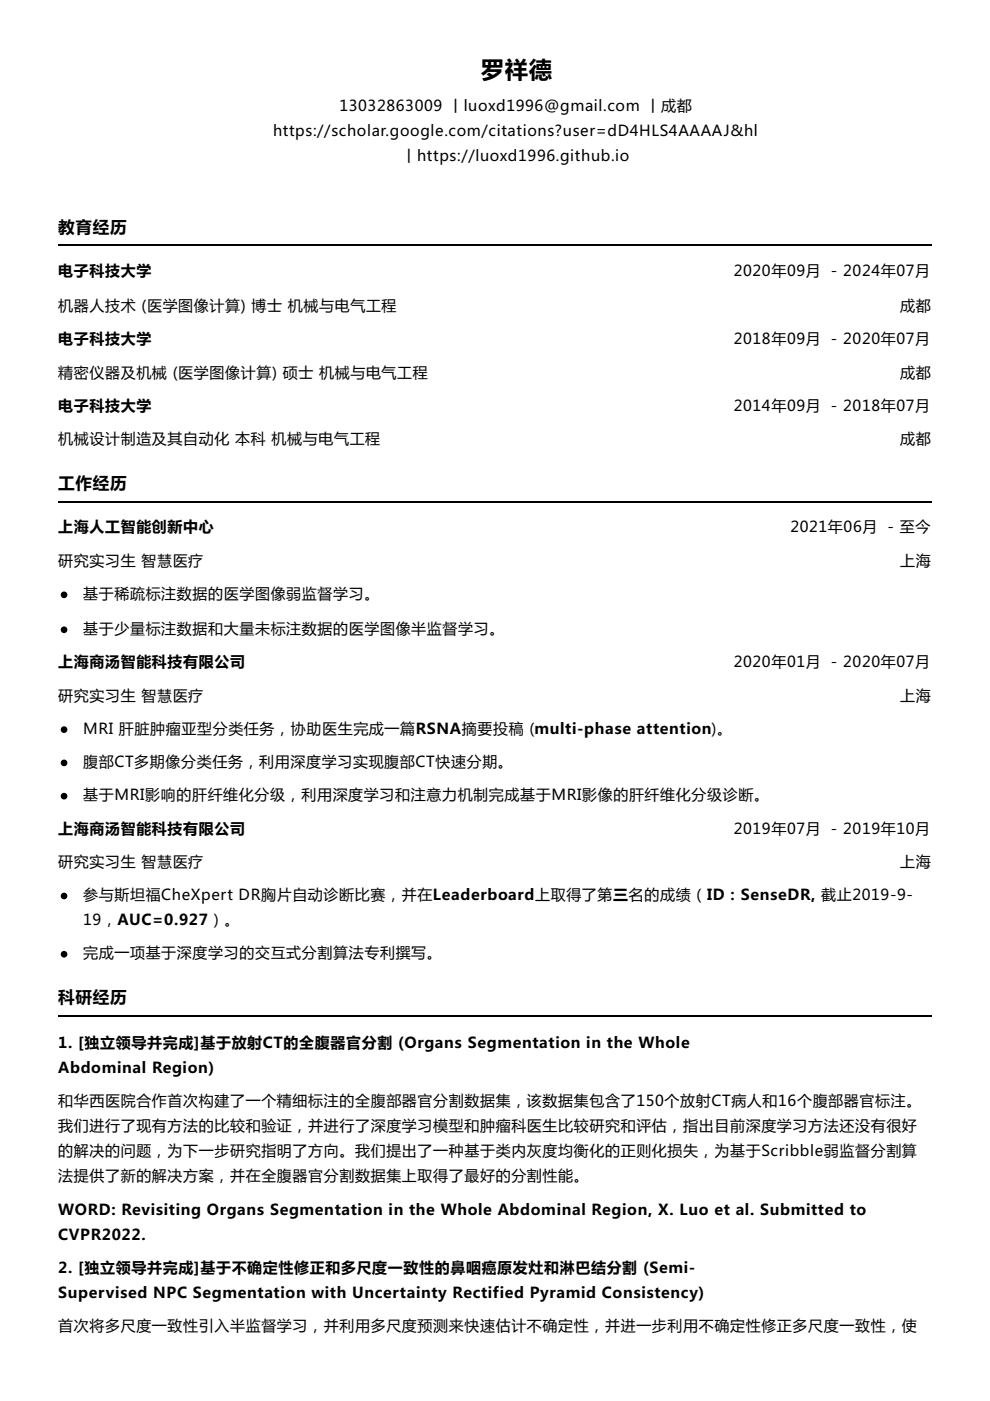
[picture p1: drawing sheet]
<svg xmlns="http://www.w3.org/2000/svg" width="210mm" height="297mm" viewBox="0 0 210 297" stroke-linecap="round" stroke-linejoin="round" font-family="sans-serif">
<defs><g id="words">
<text font-size="4.9" x="102" y="16.6">罗祥德</text>
<g font-size="3.5">
<text x="12.3" y="49.4">教育经历</text>
<text x="12.3" y="103.7">工作经历</text>
<text x="12.3" y="212.7">科研经历</text>
</g>
<g font-size="3.2">
<text x="72" y="23.6">13032863009 丨luoxd1996@gmail.com 丨成都</text>
<text x="57.9" y="28.9">https://scholar.google.com/citations?user=dD4HLS4AAAAJ&amp;hl</text>
<text x="85.1" y="34.2">丨https://luoxd1996.github.io</text>
<text x="12.3" y="58.6">电子科技大学</text>
<text x="155.6" y="58.6">2020年09月 - 2024年07月</text>
<text x="12.3" y="66">机器人技术 (医学图像计算) 博士 机械与电气工程</text>
<text x="190.9" y="66">成都</text>
<text x="12.3" y="73">电子科技大学</text>
<text x="155.6" y="73">2018年09月 - 2020年07月</text>
<text x="12.3" y="80.1">精密仪器及机械 (医学图像计算) 硕士 机械与电气工程</text>
<text x="190.9" y="80.1">成都</text>
<text x="12.3" y="87.1">电子科技大学</text>
<text x="155.6" y="87.1">2014年09月 - 2018年07月</text>
<text x="12.3" y="94.2">机械设计制造及其自动化 本科 机械与电气工程</text>
<text x="190.9" y="94.2">成都</text>
<text x="12.3" y="112.9">上海人工智能创新中心</text>
<text x="167.6" y="112.9">2021年06月 - 至今</text>
<text x="12.3" y="119.9">研究实习生 智慧医疗</text>
<text x="190.9" y="119.9">上海</text>
<text x="17.6" y="127">基于稀疏标注数据的医学图像弱监督学习。</text>
<text x="17.6" y="134.4">基于少量标注数据和大量未标注数据的医学图像半监督学习。</text>
<text x="12.3" y="141.5">上海商汤智能科技有限公司</text>
<text x="155.6" y="141.5">2020年01月 - 2020年07月</text>
<text x="12.3" y="148.5">研究实习生 智慧医疗</text>
<text x="190.9" y="148.5">上海</text>
<text x="17.6" y="155.6">MRI 肝脏肿瘤亚型分类任务，协助医生完成一篇RSNA摘要投稿 (multi-phase attention)。</text>
<text x="17.6" y="162.6">腹部CT多期像分类任务，利用深度学习实现腹部CT快速分期。</text>
<text x="17.6" y="169.7">基于MRI影响的肝纤维化分级，利用深度学习和注意力机制完成基于MRI影像的肝纤维化分级诊断。</text>
<text x="12.3" y="176.7">上海商汤智能科技有限公司</text>
<text x="155.6" y="176.7">2019年07月 - 2019年10月</text>
<text x="12.3" y="183.8">研究实习生 智慧医疗</text>
<text x="190.9" y="183.8">上海</text>
<text x="17.6" y="190.9">参与斯坦福CheXpert DR胸片自动诊断比赛，并在Leaderboard上取得了第三名的成绩（ID：SenseDR, 截止2019-9-</text>
<text x="17.6" y="196.1">19，AUC=0.927）。</text>
<text x="17.6" y="203.2">完成一项基于深度学习的交互式分割算法专利撰写。</text>
<text x="12.3" y="222.2">1. [独立领导并完成]基于放射CT的全腹器官分割 (Organs Segmentation in the Whole</text>
<text x="12.3" y="227.5">Abdominal Region)</text>
<text x="12.3" y="234.6">和华西医院合作首次构建了一个精细标注的全腹部器官分割数据集，该数据集包含了150个放射CT病人和16个腹部器官标注。</text>
<text x="12.3" y="239.9">我们进行了现有方法的比较和验证，并进行了深度学习模型和肿瘤科医生比较研究和评估，指出目前深度学习方法还没有很好</text>
<text x="12.3" y="245.2">的解决的问题，为下一步研究指明了方向。我们提出了一种基于类内灰度均衡化的正则化损失，为基于Scribble弱监督分割算</text>
<text x="12.3" y="250.5">法提供了新的解决方案，并在全腹器官分割数据集上取得了最好的分割性能。</text>
<text x="12.3" y="257.5">WORD: Revisiting Organs Segmentation in the Whole Abdominal Region, X. Luo et al. Submitted to</text>
<text x="12.3" y="262.8">CVPR2022.</text>
<text x="12.3" y="269.9">2. [独立领导并完成]基于不确定性修正和多尺度一致性的鼻咽癌原发灶和淋巴结分割 (Semi-</text>
<text x="12.3" y="275.2">Supervised NPC Segmentation with Uncertainty Rectified Pyramid Consistency)</text>
<text x="12.3" y="282.2">首次将多尺度一致性引入半监督学习，并利用多尺度预测来快速估计不确定性，并进一步利用不确定性修正多尺度一致性，使</text>
</g>
</g></defs>
<path d="M12.3 52h185.3M12.3 106.4h185.3M12.3 215.4h185.3" fill="none" stroke="#000" stroke-width=".35"/>
<g fill="#000" stroke="#000" stroke-width=".35">
<circle cx="13.6" cy="126.1" r=".53"/>
<circle cx="13.6" cy="133.5" r=".53"/>
<circle cx="13.6" cy="154.7" r=".53"/>
<circle cx="13.6" cy="161.7" r=".53"/>
<circle cx="13.6" cy="168.8" r=".53"/>
<circle cx="13.6" cy="190" r=".53"/>
<circle cx="13.6" cy="202.3" r=".53"/>
</g>
<use href="#words"/>
</svg>
